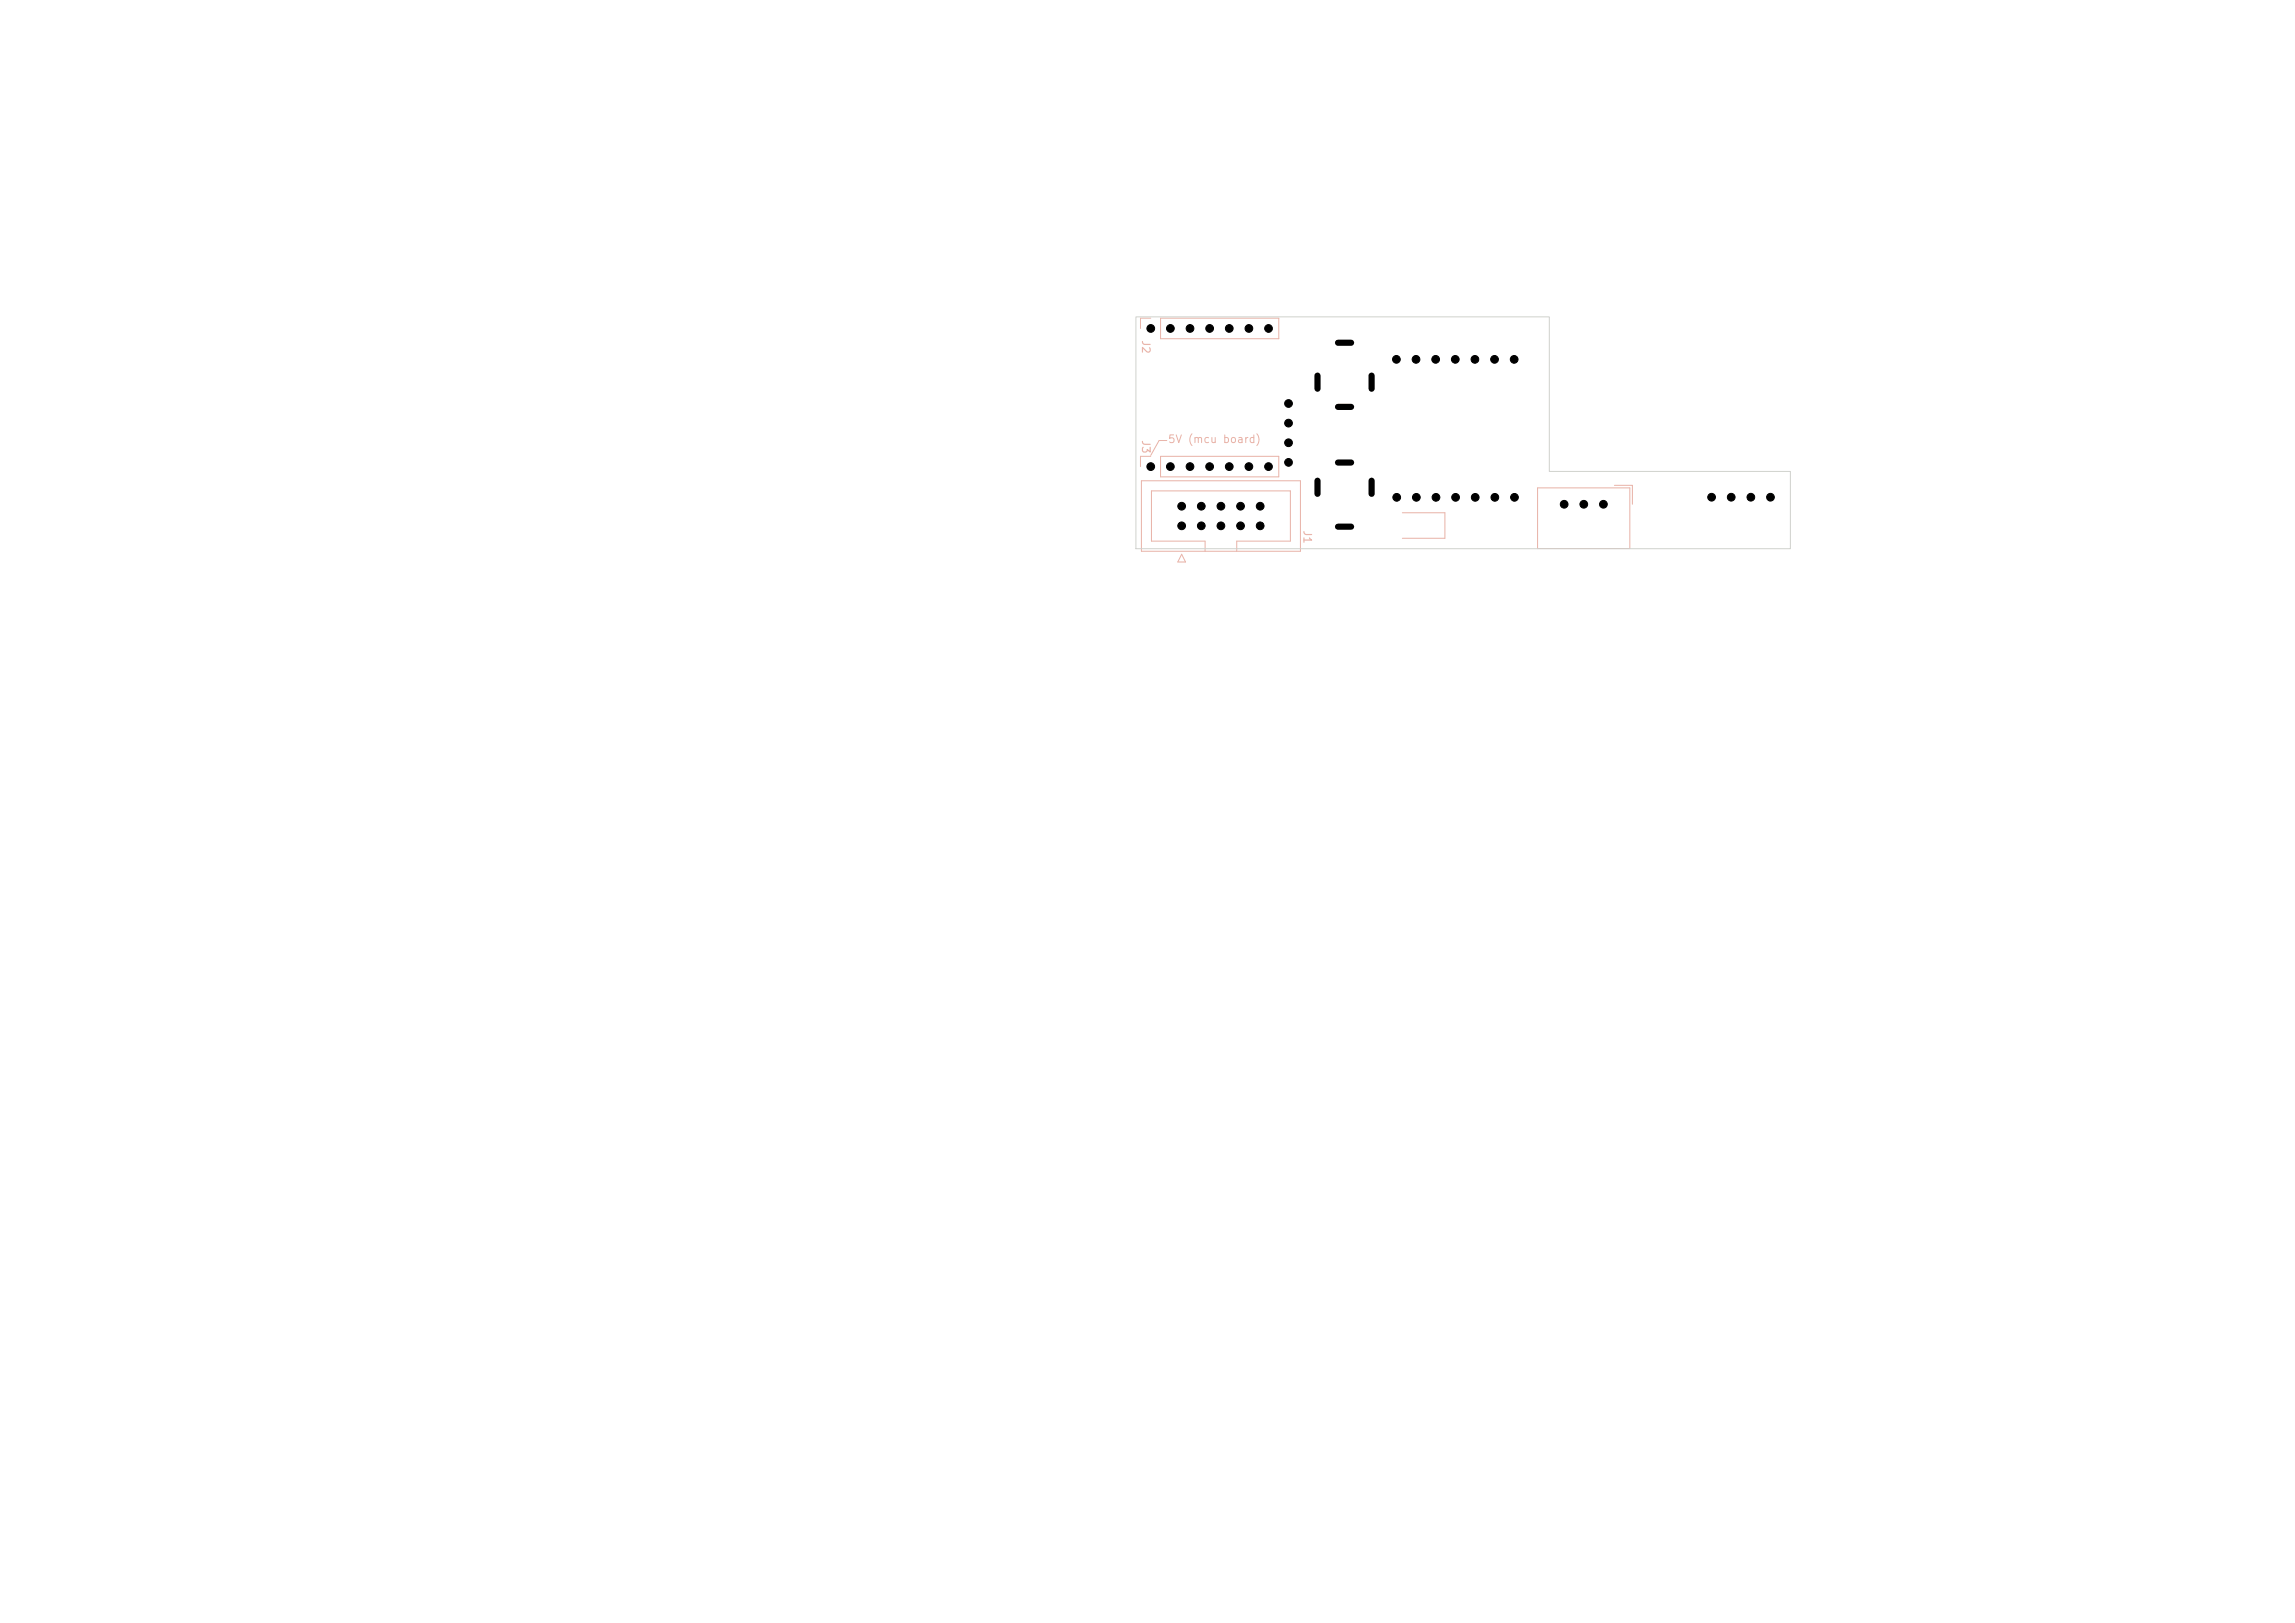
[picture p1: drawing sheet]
<svg xmlns="http://www.w3.org/2000/svg" width="297mm" height="210mm" viewBox="0 0 297 210" stroke-linecap="round" stroke-linejoin="round" font-family="sans-serif">
<defs><g id="words">
<g font-size="1" fill="#e8b2a7">
<text x="147.5" y="43.9" transform="rotate(90 147.5 43.9)">J2</text>
<text x="147.5" y="56.9" transform="rotate(90 147.5 56.9)">J3</text>
<text x="151.1" y="57.6">5V (mcu board)</text>
<text x="168.4" y="68.5" transform="rotate(90 168.4 68.5)">J1</text>
</g>
</g></defs>
<path d="M148.9 59h-1.3v1.4M148.9 41.2h-1.3v1.3M150.2 59h15.3v2.7h-15.3zM150.2 41.2h15.3v2.6h-15.3zM151 57h-1l-1.1 1.9M147.7 62.2h20.6v9.1h-20.6zM152.9 71.7l.5 1h-1zM156 71.3v-1.3h-7v-6.5h18v6.5h-6.9v1.3M181.5 66.4h5.5v3.3h-5.5M199 63.1h11.9v7.9h-11.9zM208.9 62.8h2.4v2.5" fill="none" stroke="#e8b2a7" stroke-width=".13"/>
<path d="M147 41h53.5v20h31.2v10h-84.7z" fill="none" stroke="#d0d2cd" stroke-width=".13"/>
<g fill="#000" stroke="#000" stroke-width=".13">
<circle cx="148.9" cy="42.5" r=".5"/>
<circle cx="151.5" cy="42.5" r=".5"/>
<circle cx="154" cy="42.5" r=".5"/>
<circle cx="156.5" cy="42.5" r=".5"/>
<circle cx="159.1" cy="42.5" r=".5"/>
<circle cx="161.6" cy="42.5" r=".5"/>
<circle cx="164.2" cy="42.5" r=".5"/>
<circle cx="166.8" cy="59.8" r=".5"/>
<circle cx="166.8" cy="54.8" r=".5"/>
<circle cx="166.8" cy="52.2" r=".5"/>
<circle cx="166.8" cy="57.3" r=".5"/>
<circle cx="180.7" cy="46.5" r=".5"/>
<circle cx="183.3" cy="46.5" r=".5"/>
<circle cx="185.8" cy="46.5" r=".5"/>
<circle cx="188.3" cy="46.5" r=".5"/>
<circle cx="190.9" cy="46.5" r=".5"/>
<circle cx="193.4" cy="46.5" r=".5"/>
<circle cx="196" cy="46.5" r=".5"/>
<circle cx="148.9" cy="60.4" r=".5"/>
<circle cx="151.5" cy="60.4" r=".5"/>
<circle cx="152.9" cy="68" r=".5"/>
<circle cx="152.9" cy="65.5" r=".5"/>
<circle cx="154" cy="60.4" r=".5"/>
<circle cx="155.5" cy="68" r=".5"/>
<circle cx="155.5" cy="65.5" r=".5"/>
<circle cx="156.5" cy="60.4" r=".5"/>
<circle cx="158" cy="68" r=".5"/>
<circle cx="158" cy="65.5" r=".5"/>
<circle cx="159.1" cy="60.4" r=".5"/>
<circle cx="160.5" cy="65.5" r=".5"/>
<circle cx="160.5" cy="68" r=".5"/>
<circle cx="161.6" cy="60.4" r=".5"/>
<circle cx="163.1" cy="68" r=".5"/>
<circle cx="163.1" cy="65.5" r=".5"/>
<circle cx="164.2" cy="60.4" r=".5"/>
<circle cx="180.8" cy="64.4" r=".5"/>
<circle cx="183.3" cy="64.4" r=".5"/>
<circle cx="185.8" cy="64.4" r=".5"/>
<circle cx="188.4" cy="64.4" r=".5"/>
<circle cx="190.9" cy="64.4" r=".5"/>
<circle cx="193.5" cy="64.4" r=".5"/>
<circle cx="196" cy="64.4" r=".5"/>
<circle cx="202.4" cy="65.2" r=".5"/>
<circle cx="205" cy="65.2" r=".5"/>
<circle cx="207.5" cy="65.2" r=".5"/>
<circle cx="221.5" cy="64.3" r=".5"/>
<circle cx="224" cy="64.3" r=".5"/>
<circle cx="226.6" cy="64.3" r=".5"/>
<circle cx="229.1" cy="64.3" r=".5"/>
</g>
<path d="M170.5 48.6v1.7M173.2 44.4h1.7M173.2 52.7h1.7M173.2 59.9h1.7M177.5 48.6v1.7M170.5 62.2v1.7M173.2 68.2h1.7M177.5 62.2v1.7" fill="none" stroke="#000" stroke-width=".8"/>
<use href="#words"/>
</svg>
